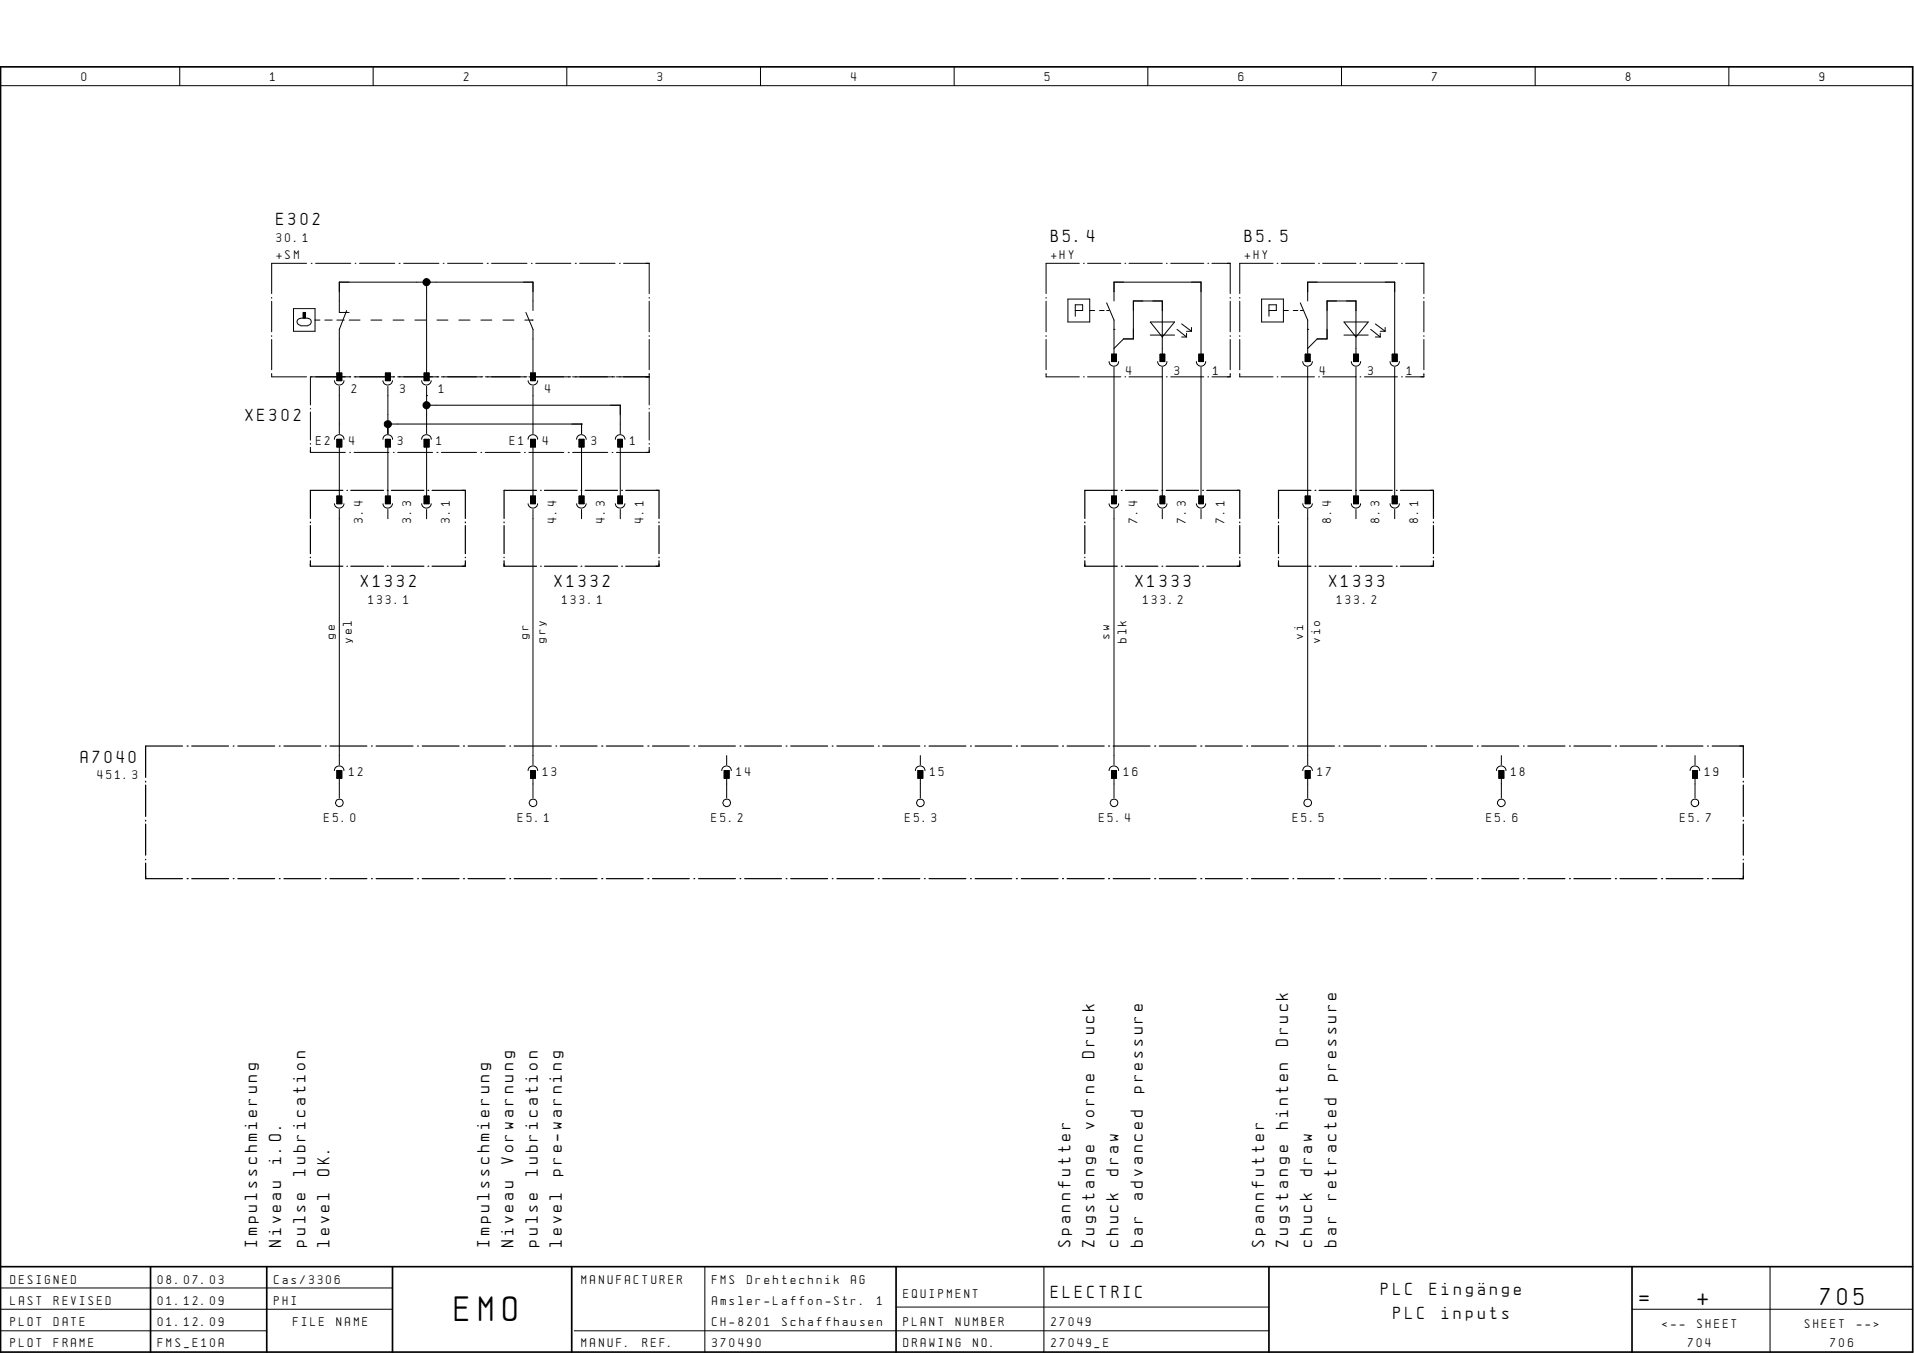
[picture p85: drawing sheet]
<svg xmlns="http://www.w3.org/2000/svg" width="297mm" height="210mm" viewBox="0 0 297 210" stroke-linecap="round" stroke-linejoin="round" font-family="sans-serif">
<defs><g id="words">
<text font-size="4.4" x="70.6" y="205">EMO</text>
<g font-size="3">
<text x="254.4" y="202.4">=</text>
<text x="263.4" y="202.4">+</text>
<text x="282.5" y="202.4">705</text>
</g>
<g font-size="2.2">
<text x="42.9" y="35">E302</text>
<text x="163.1" y="37.5">B5.4</text>
<text x="193.2" y="37.5">B5.5</text>
<text x="38.1" y="65.3">XE302</text>
<text x="56" y="91.1">X1332</text>
<text x="86.1" y="91.1">X1332</text>
<text x="176.2" y="91.1">X1333</text>
<text x="206.3" y="91.1">X1333</text>
<text x="12.5" y="118.3">A7040</text>
<text x="169.9" y="164.1" transform="rotate(-90 169.9 164.1)">Druck</text>
<text x="199.9" y="162.3" transform="rotate(-90 199.9 162.3)">Druck</text>
<text x="207.4" y="167.8" transform="rotate(-90 207.4 167.8)">pressure</text>
<text x="177.4" y="169.6" transform="rotate(-90 177.4 169.6)">pressure</text>
<text x="169.9" y="175.1" transform="rotate(-90 169.9 175.1)">vorne</text>
<text x="199.9" y="175.1" transform="rotate(-90 199.9 175.1)">hinten</text>
<text x="43.6" y="180.6" transform="rotate(-90 43.6 180.6)">i.O.</text>
<text x="47.4" y="182.5" transform="rotate(-90 47.4 182.5)">lubrication</text>
<text x="51.1" y="182.5" transform="rotate(-90 51.1 182.5)">OK.</text>
<text x="79.7" y="180.6" transform="rotate(-90 79.7 180.6)">Vorwarnung</text>
<text x="83.5" y="182.5" transform="rotate(-90 83.5 182.5)">lubrication</text>
<text x="87.2" y="182.5" transform="rotate(-90 87.2 182.5)">pre-warning</text>
<text x="173.6" y="182.5" transform="rotate(-90 173.6 182.5)">draw</text>
<text x="203.7" y="182.5" transform="rotate(-90 203.7 182.5)">draw</text>
<text x="177.4" y="186.1" transform="rotate(-90 177.4 186.1)">advanced</text>
<text x="207.4" y="186.1" transform="rotate(-90 207.4 186.1)">retracted</text>
<text x="39.9" y="193.5" transform="rotate(-90 39.9 193.5)">Impulsschmierung</text>
<text x="43.6" y="193.5" transform="rotate(-90 43.6 193.5)">Niveau</text>
<text x="47.4" y="193.5" transform="rotate(-90 47.4 193.5)">pulse</text>
<text x="51.1" y="193.5" transform="rotate(-90 51.1 193.5)">level</text>
<text x="76" y="193.5" transform="rotate(-90 76 193.5)">Impulsschmierung</text>
<text x="79.7" y="193.5" transform="rotate(-90 79.7 193.5)">Niveau</text>
<text x="83.5" y="193.5" transform="rotate(-90 83.5 193.5)">pulse</text>
<text x="87.2" y="193.5" transform="rotate(-90 87.2 193.5)">level</text>
<text x="166.2" y="193.5" transform="rotate(-90 166.2 193.5)">Spannfutter</text>
<text x="169.9" y="193.5" transform="rotate(-90 169.9 193.5)">Zugstange</text>
<text x="173.6" y="193.5" transform="rotate(-90 173.6 193.5)">chuck</text>
<text x="177.4" y="193.5" transform="rotate(-90 177.4 193.5)">bar</text>
<text x="196.2" y="193.5" transform="rotate(-90 196.2 193.5)">Spannfutter</text>
<text x="199.9" y="193.5" transform="rotate(-90 199.9 193.5)">Zugstange</text>
<text x="203.7" y="193.5" transform="rotate(-90 203.7 193.5)">chuck</text>
<text x="207.4" y="193.5" transform="rotate(-90 207.4 193.5)">bar</text>
<text x="163.1" y="201.3">ELECTRIC</text>
<text x="214.4" y="201">PLC</text>
<text x="221.9" y="201">Eing„nge</text>
<text x="216.3" y="204.6">PLC</text>
<text x="223.8" y="204.6">inputs</text>
</g>
<g font-size="1.6">
<text x="12.7" y="12.6">0</text>
<text x="41.9" y="12.6">1</text>
<text x="72" y="12.6">2</text>
<text x="102.1" y="12.6">3</text>
<text x="132.1" y="12.6">4</text>
<text x="162.1" y="12.6">5</text>
<text x="192.2" y="12.6">6</text>
<text x="222.2" y="12.6">7</text>
<text x="252.3" y="12.6">8</text>
<text x="282.4" y="12.6">9</text>
<text x="42.9" y="37.5">30.1</text>
<text x="42.9" y="40.1">+SM</text>
<text x="163.1" y="40.1">+HY</text>
<text x="193.2" y="40.1">+HY</text>
<text x="174.8" y="58.1">4</text>
<text x="182.3" y="58.1">3</text>
<text x="188.3" y="58.1">1</text>
<text x="204.8" y="58.1">4</text>
<text x="212.3" y="58.1">3</text>
<text x="218.4" y="58.1">1</text>
<text x="54.6" y="61">2</text>
<text x="62.1" y="61">3</text>
<text x="68.1" y="61">1</text>
<text x="84.6" y="61">4</text>
<text x="49.1" y="69">E2</text>
<text x="54.2" y="69">4</text>
<text x="61.7" y="69">3</text>
<text x="67.7" y="69">1</text>
<text x="79.1" y="69">E1</text>
<text x="84.2" y="69">4</text>
<text x="91.8" y="69">3</text>
<text x="97.8" y="69">1</text>
<text x="56.3" y="81.1" transform="rotate(-90 56.3 81.1)">3.4</text>
<text x="63.8" y="81.1" transform="rotate(-90 63.8 81.1)">3.3</text>
<text x="69.8" y="81.1" transform="rotate(-90 69.8 81.1)">3.1</text>
<text x="86.4" y="81.1" transform="rotate(-90 86.4 81.1)">4.4</text>
<text x="93.8" y="81.1" transform="rotate(-90 93.8 81.1)">4.3</text>
<text x="99.9" y="81.1" transform="rotate(-90 99.9 81.1)">4.1</text>
<text x="176.5" y="81.1" transform="rotate(-90 176.5 81.1)">7.4</text>
<text x="184" y="81.1" transform="rotate(-90 184 81.1)">7.3</text>
<text x="190" y="81.1" transform="rotate(-90 190 81.1)">7.1</text>
<text x="206.6" y="81.1" transform="rotate(-90 206.6 81.1)">8.4</text>
<text x="214.1" y="81.1" transform="rotate(-90 214.1 81.1)">8.3</text>
<text x="220.1" y="81.1" transform="rotate(-90 220.1 81.1)">8.1</text>
<text x="57.2" y="93.7">133.1</text>
<text x="87.2" y="93.7">133.1</text>
<text x="177.4" y="93.7">133.2</text>
<text x="207.5" y="93.7">133.2</text>
<text x="51.9" y="99.1" transform="rotate(-90 51.9 99.1)">ge</text>
<text x="54.6" y="99.8" transform="rotate(-90 54.6 99.8)">yel</text>
<text x="82" y="99.1" transform="rotate(-90 82 99.1)">gr</text>
<text x="84.7" y="99.8" transform="rotate(-90 84.7 99.8)">gry</text>
<text x="172.2" y="99.1" transform="rotate(-90 172.2 99.1)">sw</text>
<text x="174.8" y="99.8" transform="rotate(-90 174.8 99.8)">blk</text>
<text x="202.2" y="99.1" transform="rotate(-90 202.2 99.1)">vi</text>
<text x="204.9" y="99.8" transform="rotate(-90 204.9 99.8)">vio</text>
<text x="15.2" y="120.9">451.3</text>
<text x="54.2" y="120.4">12</text>
<text x="84.2" y="120.4">13</text>
<text x="114.3" y="120.4">14</text>
<text x="144.4" y="120.4">15</text>
<text x="174.4" y="120.4">16</text>
<text x="204.5" y="120.4">17</text>
<text x="234.5" y="120.4">18</text>
<text x="264.6" y="120.4">19</text>
<text x="50.3" y="127.5">E5.0</text>
<text x="80.4" y="127.5">E5.1</text>
<text x="110.4" y="127.5">E5.2</text>
<text x="140.5" y="127.5">E5.3</text>
<text x="170.6" y="127.5">E5.4</text>
<text x="200.6" y="127.5">E5.5</text>
<text x="230.7" y="127.5">E5.6</text>
<text x="260.7" y="127.5">E5.7</text>
<text x="1.6" y="199.1">DESIGNED</text>
<text x="1.6" y="202.4">LAST</text>
<text x="8.4" y="202.4">REVISED</text>
<text x="24.5" y="199.1">08.07.03</text>
<text x="24.5" y="202.4">01.12.09</text>
<text x="42.5" y="199.1">Cas/3306</text>
<text x="42.5" y="202.4">PHI</text>
<text x="90.3" y="199.1">MANUFACTURER</text>
<text x="110.5" y="202.4">Amsler-Laffon-Str.</text>
<text x="110.5" y="199.1">FMS</text>
<text x="115.9" y="199.1">Drehtechnik</text>
<text x="132.1" y="199.1">AG</text>
<text x="136.1" y="202.4">1</text>
<text x="140.2" y="201.3">EQUIPMENT</text>
<text x="1.6" y="205.7">PLOT</text>
<text x="1.6" y="209">PLOT</text>
<text x="8.4" y="205.7">DATE</text>
<text x="8.4" y="209">FRAME</text>
<text x="24.5" y="205.7">01.12.09</text>
<text x="24.5" y="209">FMS_E10A</text>
<text x="45.5" y="205.7">FILE</text>
<text x="52.2" y="205.7">NAME</text>
<text x="90.3" y="209">MANUF.</text>
<text x="99.7" y="209">REF.</text>
<text x="110.5" y="209">370490</text>
<text x="110.5" y="205.7">CH-8201</text>
<text x="121.4" y="205.7">Schaffhausen</text>
<text x="140.2" y="205.7">PLANT</text>
<text x="140.2" y="209">DRAWING</text>
<text x="148.3" y="205.7">NUMBER</text>
<text x="151" y="209">NO.</text>
<text x="163.1" y="205.7">27049</text>
<text x="163.1" y="209">27049_E</text>
<text x="258" y="206.1">&lt;--</text>
<text x="262" y="209">704</text>
<text x="263.4" y="206.1">SHEET</text>
<text x="280.1" y="206.1">SHEET</text>
<text x="284.1" y="209">706</text>
<text x="288.2" y="206.1">--&gt;</text>
</g>
</g></defs>
<g fill="none" stroke="#000" stroke-width=".16">
<path d="M.1 13.3h296.7M27.9 10.4v2.9M57.9 10.4v2.9M88 10.4v2.9M118 10.4v2.9M148.1 10.4v2.9M178.1 10.4v2.9M208.2 10.4v2.9M238.2 10.4v2.9M268.3 10.4v2.9M42.2 46.1v.2M42.2 46.7v4.8"/>
<path d="M42.2 52.1v.1M42.2 52.7v4.7M42.2 58v.5h5.4M45.5 47.9h3.4v3.5h-3.4zM46.6 49.4a.53 .53 0 0 0-.5 .5 .53 .53 0 0 0 .5 .6M46.6 49.4h1.2M46.6 50.5h1.2M47 48.5h.4v.9h-.4zM47.6 40.9h-5.4v4.7M47.8 49.4a.53 .53 0 0 1 .5 .5 .53 .53 0 0 1-.5 .6M48.3 40.9h.1M48.9 49.7h.8"/>
<path d="M49 40.9h5.4M50.4 49.7h1.2M51.9 59.1a.74 .74 0 0 0 .7 .6 .74 .74 0 0 0 .8-.6M52.3 57.9h.7v1.2h-.7zM52.3 49.7h1.1M52.7 59.9v7.4M53.8 48.2l-1.1 2.9v7.4M54.2 49.7h1.7M54.4 58.5h-6.2v4.3M54.9 58.5h6.4M55.1 40.9h.1M55.8 40.9h5.5"/>
<path d="M57.6 49.7h1.7M59.4 59.1a.74 .74 0 0 0 .8 .6 .74 .74 0 0 0 .7-.6M59.8 57.9h.8v1.2h-.8zM60.2 59.9v7.4M61 49.7h1.7M61.7 58.5h6.4M61.9 40.9h.2M62.7 40.9h5.4M64.4 49.7h1.7M65.4 59.1a.74 .74 0 0 0 .8 .6 .74 .74 0 0 0 .7-.6M65.8 57.9h.8v1.2h-.8zM66.2 43.8v14.7"/>
<path d="M66.2 59.9v7.4M67.8 49.7h1.7M68.5 58.5h6.4M68.8 40.9h.1M69.5 40.9h5.4M71.2 49.7h1.7M74.6 49.7h1.7M75.3 58.5h6.5M75.6 40.9h.2M76.3 40.9h5.5M78.1 49.7h1.7M81.4 49.7h1.3"/>
<path d="M81.6 48.5l1.1 2.6v7.4M82 59.1a.74 .74 0 0 0 .7 .6 .74 .74 0 0 0 .7-.6M82.1 58.5h6.5M82.3 57.9h.8v1.2h-.8zM82.5 40.9h.1M82.7 48.2v-4.4h-30v4.7h1.5M82.7 59.9v7.4M83.1 40.9h5.5M88.9 58.5h6.6M89.3 40.9h.1M90 40.9h5.5M95.7 58.5h5"/>
<path d="M96.1 40.9h.2M96.8 40.9h3.9v4.7M100.7 46.1v.2M100.7 46.7v4.8M100.7 52.1v.1M100.7 52.7v4.7M100.7 58v4.8M162.3 58v.5h5.2M162.3 46.1v.2M162.3 46.7v4.8M162.3 52.1v.1M162.3 52.7v4.7"/>
<path d="M165.7 46.4h3.4v3.6h-3.4zM166.9 48.2h1.1v-.9h-1.1v1.8M167.5 40.9h-5.2v4.7M168.1 58.5h.2M168.1 40.9h.2M168.8 58.5h5.1M168.8 40.9h5.1M169.1 48.2h.8M170.6 48.2h.8M171.7 47l1.2 2.7v5.8M171.7 48.2h.4M172.1 56.1a.74 .74 0 0 0 .8 .7 .74 .74 0 0 0 .7-.7"/>
<path d="M172.5 54.9h.8v1.2h-.8zM172.9 51.1h.1M172.9 46.7v-2.9h13.5v11.7M172.9 57v20.6M172.9 54.1l1.5-1.5h1.5v-5.9h4.5v8.8M174.6 58.5h.1M174.6 40.9h.1M175.2 58.5h5.2M175.2 40.9h5.2M178.5 50h3.8l-1.9 2.3zM178.5 52h3.8M179.7 56.1a.72 .72 0 0 0 .7 .7 .72 .72 0 0 0 .7-.7"/>
<path d="M180 54.9h.8v1.2h-.8zM180.4 57v20.6M181 58.5h.1M181 40.9h.1M181.7 58.5h5.1M181.7 40.9h5.1M182.7 51.1l1.4 1.2M183.4 52.3h.7M183.4 50.2l1.5 1.2M184.1 51.4h.8M184.1 51.7v.6M184.9 50.8v.6"/>
<path d="M185.7 56.1a.72 .72 0 0 0 .7 .7 .72 .72 0 0 0 .7-.7M186.1 54.9h.7v1.2h-.7zM186.4 57v20.6M187.4 58.5h.2M187.4 40.9h.2M188.1 40.9h2.8v4.7M190.9 58v.5h-2.8M190.9 46.1v.2M190.9 46.7v4.8M190.9 52.1v.1M190.9 52.7v4.7M192.4 58v.5h5.2"/>
<path d="M192.4 46.1v.2M192.4 46.7v4.8M192.4 52.1v.1M192.4 52.7v4.7M195.8 46.4h3.4v3.6h-3.4zM196.9 48.2h1.2v-.9h-1.2v1.8M197.6 40.9h-5.2v4.7M198.2 58.5h.1M198.2 40.9h.1M198.8 58.5h5.2M198.8 40.9h5.2M199.2 48.2h.7"/>
<path d="M200.7 48.2h.7M201.8 47l1.1 2.7v5.8M201.8 48.2h.4M202.2 56.1a.74 .74 0 0 0 .7 .7 .74 .74 0 0 0 .8-.7M202.6 54.9h.7v1.2h-.7zM202.9 51.1h.1M202.9 46.7v-2.9h13.5v11.7M202.9 54.1l1.5-1.5h1.5v-5.9h4.5v8.8M202.9 57v20.6M204.6 58.5h.2M204.6 40.9h.2M205.3 58.5h5.1"/>
<path d="M205.3 40.9h5.1M208.6 50h3.7l-1.9 2.3zM208.6 52h3.7M209.7 56.1a.72 .72 0 0 0 .7 .7 .72 .72 0 0 0 .8-.7M210.1 54.9h.7v1.2h-.7zM210.4 57v20.6M211.1 58.5h.1M211.1 40.9h.1M211.7 58.5h5.2M211.7 40.9h5.2M212.7 51.1l1.5 1.2M213.4 52.3h.8"/>
<path d="M213.4 50.2l1.6 1.2M214.2 51.4h.8M214.2 51.7v.6M215 50.8v.6M215.7 56.1a.72 .72 0 0 0 .7 .7 .72 .72 0 0 0 .8-.7M216.1 54.9h.7v1.2h-.7zM216.4 57v20.6M217.5 58.5h.1M217.5 40.9h.1M218.1 40.9h2.9v4.7M221 58v.5h-2.9M221 46.1v.2"/>
<path d="M221 46.7v4.8M221 52.1v.1M221 52.7v4.7M48.2 63.4v.1M48.2 63.9v4.4M48.2 68.8v.1M48.2 69.4v.8h5.4M51.9 68.2a.74 .74 0 0 1 .7-.8 .74 .74 0 0 1 .8 .8M51.9 78.1a.74 .74 0 0 0 .7 .7 .74 .74 0 0 0 .8-.7M52.3 68.2h.7v1.1h-.7zM52.3 77h.7v1.1h-.7zM52.7 68.7v8.9"/>
<path d="M52.7 79v39.7M54.3 70.2h.1M54.9 70.2h5.5M59.4 68.2a.74 .74 0 0 1 .8-.8 .74 .74 0 0 1 .7 .8M59.4 78.1a.74 .74 0 0 0 .8 .7 .74 .74 0 0 0 .7-.7M59.8 68.2h.8v1.1h-.8zM59.8 77h.8v1.1h-.8zM60.2 68.7v8.9M60.2 79v1.5M60.2 65.8h30.1M61 70.2h.2M61.7 70.2h5.4"/>
<path d="M65.4 68.2a.74 .74 0 0 1 .8-.8 .74 .74 0 0 1 .7 .8M65.4 78.1a.74 .74 0 0 0 .8 .7 .74 .74 0 0 0 .7-.7M65.8 68.2h.8v1.1h-.8zM65.8 77h.8v1.1h-.8zM66.2 61.4h.1M66.2 68.7v8.9M66.2 79v1.5M66.2 62.9h30.1v4.4M67.8 70.2h.2M68.5 70.2h5.5M74.6 70.2h.2M75.3 70.2h5.4"/>
<path d="M81.4 70.2h.1M82 68.2a.74 .74 0 0 1 .7-.8 .74 .74 0 0 1 .7 .8M82 78.1a.74 .74 0 0 0 .7 .7 .74 .74 0 0 0 .7-.7M82.1 70.2h5.4M82.3 68.2h.8v1.1h-.8zM82.3 77h.8v1.1h-.8zM82.7 68.7v8.9M82.7 79v39.7M88.2 70.2h.1M88.9 70.2h5.4M89.5 68.2a.74 .74 0 0 1 .7-.8 .74 .74 0 0 1 .8 .8M89.5 78.1a.74 .74 0 0 0 .7 .7 .74 .74 0 0 0 .8-.7"/>
<path d="M89.9 68.2h.7v1.1h-.7zM89.9 77h.7v1.1h-.7zM90.3 65.8h.1M90.3 65.8v1.5M90.3 68.7v8.9M90.3 79v1.5M95 70.2h.1M95.5 68.2a.74 .74 0 0 1 .7-.8 .74 .74 0 0 1 .8 .8M95.5 78.1a.74 .74 0 0 0 .7 .7 .74 .74 0 0 0 .8-.7M95.9 68.2h.7v1.1h-.7zM95.9 77h.7v1.1h-.7zM96.3 68.7v8.9"/>
<path d="M96.3 79v1.5M100.7 63.4v.1M100.7 63.9v4.4M100.7 68.8v.1M100.7 69.4v.8h-5M172.1 78.1a.74 .74 0 0 0 .8 .7 .74 .74 0 0 0 .7-.7M172.5 77h.8v1.1h-.8zM172.9 79v39.7M179.7 78.1a.72 .72 0 0 0 .7 .7 .72 .72 0 0 0 .7-.7M180 77h.8v1.1h-.8zM180.4 79v1.5M185.7 78.1a.72 .72 0 0 0 .7 .7 .72 .72 0 0 0 .7-.7"/>
<path d="M186.1 77h.7v1.1h-.7zM186.4 79v1.5M202.2 78.1a.74 .74 0 0 0 .7 .7 .74 .74 0 0 0 .8-.7M202.6 77h.7v1.1h-.7zM202.9 79v39.7M209.7 78.1a.72 .72 0 0 0 .7 .7 .72 .72 0 0 0 .8-.7M210.1 77h.7v1.1h-.7zM210.4 79v1.5M215.7 78.1a.72 .72 0 0 0 .7 .7 .72 .72 0 0 0 .8-.7M216.1 77h.7v1.1h-.7zM216.4 79v1.5M51.9 119.5a.74 .74 0 0 1 .7-.7 .74 .74 0 0 1 .8 .7"/>
<path d="M52.3 119.5h.7v1.2h-.7zM82 119.5a.74 .74 0 0 1 .7-.7 .74 .74 0 0 1 .7 .7M82.3 119.5h.8v1.2h-.8zM112 119.5a.74 .74 0 0 1 .8-.7 .74 .74 0 0 1 .7 .7M112.4 119.5h.8v1.2h-.8zM112.8 117.2v1.5M142.1 119.5a.74 .74 0 0 1 .7-.7 .74 .74 0 0 1 .7 .7M142.4 119.5h.8v1.2h-.8zM142.8 117.2v1.5M172.1 119.5a.74 .74 0 0 1 .8-.7 .74 .74 0 0 1 .7 .7M172.5 119.5h.8v1.2h-.8zM202.2 119.5a.74 .74 0 0 1 .7-.7 .74 .74 0 0 1 .8 .7"/>
<path d="M202.6 119.5h.7v1.2h-.7zM232.2 119.5a.74 .74 0 0 1 .8-.7 .74 .74 0 0 1 .7 .7M232.6 119.5h.8v1.2h-.8zM233 117.2v1.5M262.3 119.5a.74 .74 0 0 1 .7-.7 .74 .74 0 0 1 .8 .7M262.7 119.5h.7v1.2h-.7zM263.1 117.2v1.5M52.7 120.1v3.7M82.7 120.1v3.7M112.8 120.1v3.7M142.8 120.1v3.7M172.9 120.1v3.7"/>
<path d="M202.9 120.1v3.7M233 120.1v3.7M263.1 120.1v3.7M.1 199.8h60.8M109.4 196.5v13.3M162 196.5v13.3M274.7 196.5v13.3M.1 203.1h60.8M.1 206.5h41.3M89.1 206.5h107.8M139.1 202.8h57.8M253.3 203.1h43.5"/>
<circle cx="66.2" cy="43.8" r=".55"/>
<circle cx="60.2" cy="65.8" r=".54"/>
<circle cx="66.2" cy="62.9" r=".55"/>
<circle cx="52.7" cy="124.5" r=".59"/>
<circle cx="82.7" cy="124.5" r=".59"/>
<circle cx="112.8" cy="124.5" r=".59"/>
<circle cx="142.8" cy="124.5" r=".59"/>
<circle cx="172.9" cy="124.5" r=".59"/>
<circle cx="202.9" cy="124.5" r=".59"/>
<circle cx="233" cy="124.6" r=".59"/>
<circle cx="263.1" cy="124.6" r=".59"/>
</g>
<path d="M.1 10.4h296.7v199.4h-296.7zM.1 196.5h296.7M23.4 196.5v13.3M41.4 196.5v13.3M60.9 196.5v13.3M88.7 196.5v13.3M139.1 196.5v13.3M196.9 196.5v13.3M253.3 196.5v13.3" fill="none" stroke="#000" stroke-width=".26"/>
<g fill="none" stroke="#000" stroke-width=".19">
<path d="M53.2 76.1h-5v4.3M53.8 76.1h.1M54.4 76.1h5.1M60.1 76.1h.1M60.7 76.1h5.1M66.4 76.1h.1M67.1 76.1h5.1v4.3M83.3 76.1h-5.1v4.3M83.9 76.1h.1M84.5 76.1h5.1M90.2 76.1h.1M90.8 76.1h5"/>
<path d="M96.5 76.1h.1M97.1 76.1h5.2v4.3M173.4 76.1h-5v4.3M174 76.1h.2M174.7 76.1h5M180.3 76.1h.2M181 76.1h5M186.6 76.1h.2M187.3 76.1h5.1v4.3M203.5 76.1h-5.1v4.3M204.1 76.1h.1M204.7 76.1h5.1"/>
<path d="M210.4 76.1h.1M211 76.1h5.1M216.7 76.1h.1M217.3 76.1h5.2v4.3M48.2 81v.1M48.2 81.5v4.4M48.2 86.4v.1M48.2 87v.8h5M53.8 87.8h.1M54.4 87.8h5.1M60.1 87.8h.1M60.7 87.8h5.1"/>
<path d="M66.4 87.8h.1M72.2 87v.8h-5.1M72.2 81v.1M72.2 81.5v4.4M72.2 86.4v.1M78.2 87v.8h5.1M78.2 81v.1M78.2 81.5v4.4M78.2 86.4v.1M83.9 87.8h.1M84.5 87.8h5.1M90.2 87.8h.1"/>
<path d="M90.8 87.8h5M96.5 87.8h.1M102.3 87v.8h-5.2M102.3 81v.1M102.3 81.5v4.4M102.3 86.4v.1M168.4 87v.8h5M168.4 81v.1M168.4 81.5v4.4M168.4 86.4v.1M174 87.8h.2M174.7 87.8h5"/>
<path d="M180.3 87.8h.2M181 87.8h5M186.6 87.8h.2M192.4 87v.8h-5.1M192.4 81v.1M192.4 81.5v4.4M192.4 86.4v.1M198.4 87v.8h5.1M198.4 81v.1M198.4 81.5v4.4M198.4 86.4v.1M204.1 87.8h.1"/>
<path d="M204.7 87.8h5.1M210.4 87.8h.1M211 87.8h5.1M216.7 87.8h.1M222.5 87v.8h-5.2M222.5 81v.1M222.5 81.5v4.4M222.5 86.4v.1M28.3 115.7h-5.7v4.9M29 115.7h.2M29.8 115.7h5.7M36.2 115.7h.1"/>
<path d="M36.9 115.7h5.7M43.3 115.7h.2M44.1 115.7h5.7M50.5 115.7h.1M51.2 115.7h5.7M57.7 115.7h.1M58.4 115.7h5.7M64.8 115.7h.1M65.5 115.7h5.7M71.9 115.7h.2M72.6 115.7h5.8M79.1 115.7h.1"/>
<path d="M79.8 115.7h5.8M86.3 115.7h.1M86.9 115.7h5.8M93.4 115.7h.2M94.1 115.7h5.7M100.5 115.7h.2M101.3 115.7h5.7M107.7 115.7h.1M108.4 115.7h5.7M114.8 115.7h.2M115.6 115.7h5.7M122 115.7h.1"/>
<path d="M122.7 115.7h5.7M129.2 115.7h.1M129.9 115.7h5.7M136.3 115.7h.1M137 115.7h5.7M143.5 115.7h.1M144.2 115.7h5.7M150.6 115.7h.1M151.3 115.7h5.7M157.7 115.7h.2M158.5 115.7h5.7M164.9 115.7h.2"/>
<path d="M165.6 115.7h5.8M172 115.7h.2M172.8 115.7h5.7M179.2 115.7h.2M179.9 115.7h5.7M186.3 115.7h.2M187.1 115.7h5.7M193.5 115.7h.1M194.2 115.7h5.7M200.7 115.7h.1M201.4 115.7h5.7M207.8 115.7h.1"/>
<path d="M208.5 115.7h5.7M215 115.7h.1M215.7 115.7h5.7M222.1 115.7h.1M222.8 115.7h5.8M229.3 115.7h.1M230 115.7h5.7M236.4 115.7h.2M237.1 115.7h5.8M243.6 115.7h.1M244.3 115.7h5.7M250.7 115.7h.2"/>
<path d="M251.4 115.7h5.7M257.8 115.7h.2M258.6 115.7h5.7M265 115.7h.1M265.7 115.7h4.8v4.9M22.6 121.2v.1M22.6 121.8v4.9M22.6 127.3v.1M22.6 127.8v4.9M22.6 133.3v.1M22.6 133.9v2.4h5.7M29 136.3h.2"/>
<path d="M29.8 136.3h5.7M36.2 136.3h.1M36.9 136.3h5.7M43.3 136.3h.2M44.1 136.3h5.7M50.5 136.3h.1M51.2 136.3h5.7M57.7 136.3h.1M58.4 136.3h5.7M64.8 136.3h.1M65.5 136.3h5.7M71.9 136.3h.2"/>
<path d="M72.6 136.3h5.8M79.1 136.3h.1M79.8 136.3h5.8M86.3 136.3h.1M86.9 136.3h5.8M93.4 136.3h.2M94.1 136.3h5.7M100.5 136.3h.2M101.3 136.3h5.7M107.7 136.3h.1M108.4 136.3h5.7M114.8 136.3h.2"/>
<path d="M115.6 136.3h5.7M122 136.3h.1M122.7 136.3h5.7M129.2 136.3h.1M129.9 136.3h5.7M136.3 136.3h.1M137 136.3h5.7M143.5 136.3h.1M144.2 136.3h5.7M150.6 136.3h.1M151.3 136.3h5.7M157.7 136.3h.2"/>
<path d="M158.5 136.3h5.7M164.9 136.3h.2M165.6 136.3h5.8M172 136.3h.2M172.8 136.3h5.7M179.2 136.3h.2M179.9 136.3h5.7M186.3 136.3h.2M187.1 136.3h5.7M193.5 136.3h.1M194.2 136.3h5.7M200.7 136.3h.1"/>
<path d="M201.4 136.3h5.7M207.8 136.3h.1M208.5 136.3h5.7M215 136.3h.1M215.7 136.3h5.7M222.1 136.3h.1M222.8 136.3h5.8M229.3 136.3h.1M230 136.3h5.7M236.4 136.3h.2M237.1 136.3h5.8M243.6 136.3h.1"/>
<path d="M244.3 136.3h5.7M250.7 136.3h.2M251.4 136.3h5.7M257.8 136.3h.2M258.6 136.3h5.7M265 136.3h.1M270.5 133.9v2.4h-4.8M270.5 121.2v.1M270.5 121.8v4.9M270.5 127.3v.1M270.5 127.8v4.9M270.5 133.3v.1"/>
</g>
<g fill="#000">
<path d="M47 48.5h.4v.9h-.4zM52.3 57.9h.7v1.2h-.7zM59.8 57.9h.8v1.2h-.8zM65.8 57.9h.8v1.2h-.8zM82.3 57.9h.8v1.2h-.8zM172.5 54.9h.8v1.2h-.8zM180 54.9h.8v1.2h-.8zM186.1 54.9h.7v1.2h-.7zM202.6 54.9h.7v1.2h-.7zM210.1 54.9h.7v1.2h-.7zM216.1 54.9h.7v1.2h-.7zM52.3 68.2h.7v1.1h-.7z"/>
<path d="M52.3 77h.7v1.1h-.7zM59.8 68.2h.8v1.1h-.8zM59.8 77h.8v1.1h-.8zM65.8 68.2h.8v1.1h-.8zM65.8 77h.8v1.1h-.8zM82.3 68.2h.8v1.1h-.8zM82.3 77h.8v1.1h-.8zM89.9 68.2h.7v1.1h-.7zM89.9 77h.7v1.1h-.7zM95.9 68.2h.7v1.1h-.7zM95.9 77h.7v1.1h-.7zM172.5 77h.8v1.1h-.8z"/>
<path d="M180 77h.8v1.1h-.8zM186.1 77h.7v1.1h-.7zM202.6 77h.7v1.1h-.7zM210.1 77h.7v1.1h-.7zM216.1 77h.7v1.1h-.7zM52.3 119.5h.7v1.2h-.7zM82.3 119.5h.8v1.2h-.8zM112.4 119.5h.8v1.2h-.8zM142.4 119.5h.8v1.2h-.8zM172.5 119.5h.8v1.2h-.8zM202.6 119.5h.7v1.2h-.7zM232.6 119.5h.8v1.2h-.8z"/>
<path d="M262.7 119.5h.7v1.2h-.7z"/>
<circle cx="66.2" cy="43.8" r=".55"/>
<circle cx="60.2" cy="65.8" r=".54"/>
<circle cx="66.2" cy="62.9" r=".55"/>
</g>
<use href="#words"/>
</svg>
